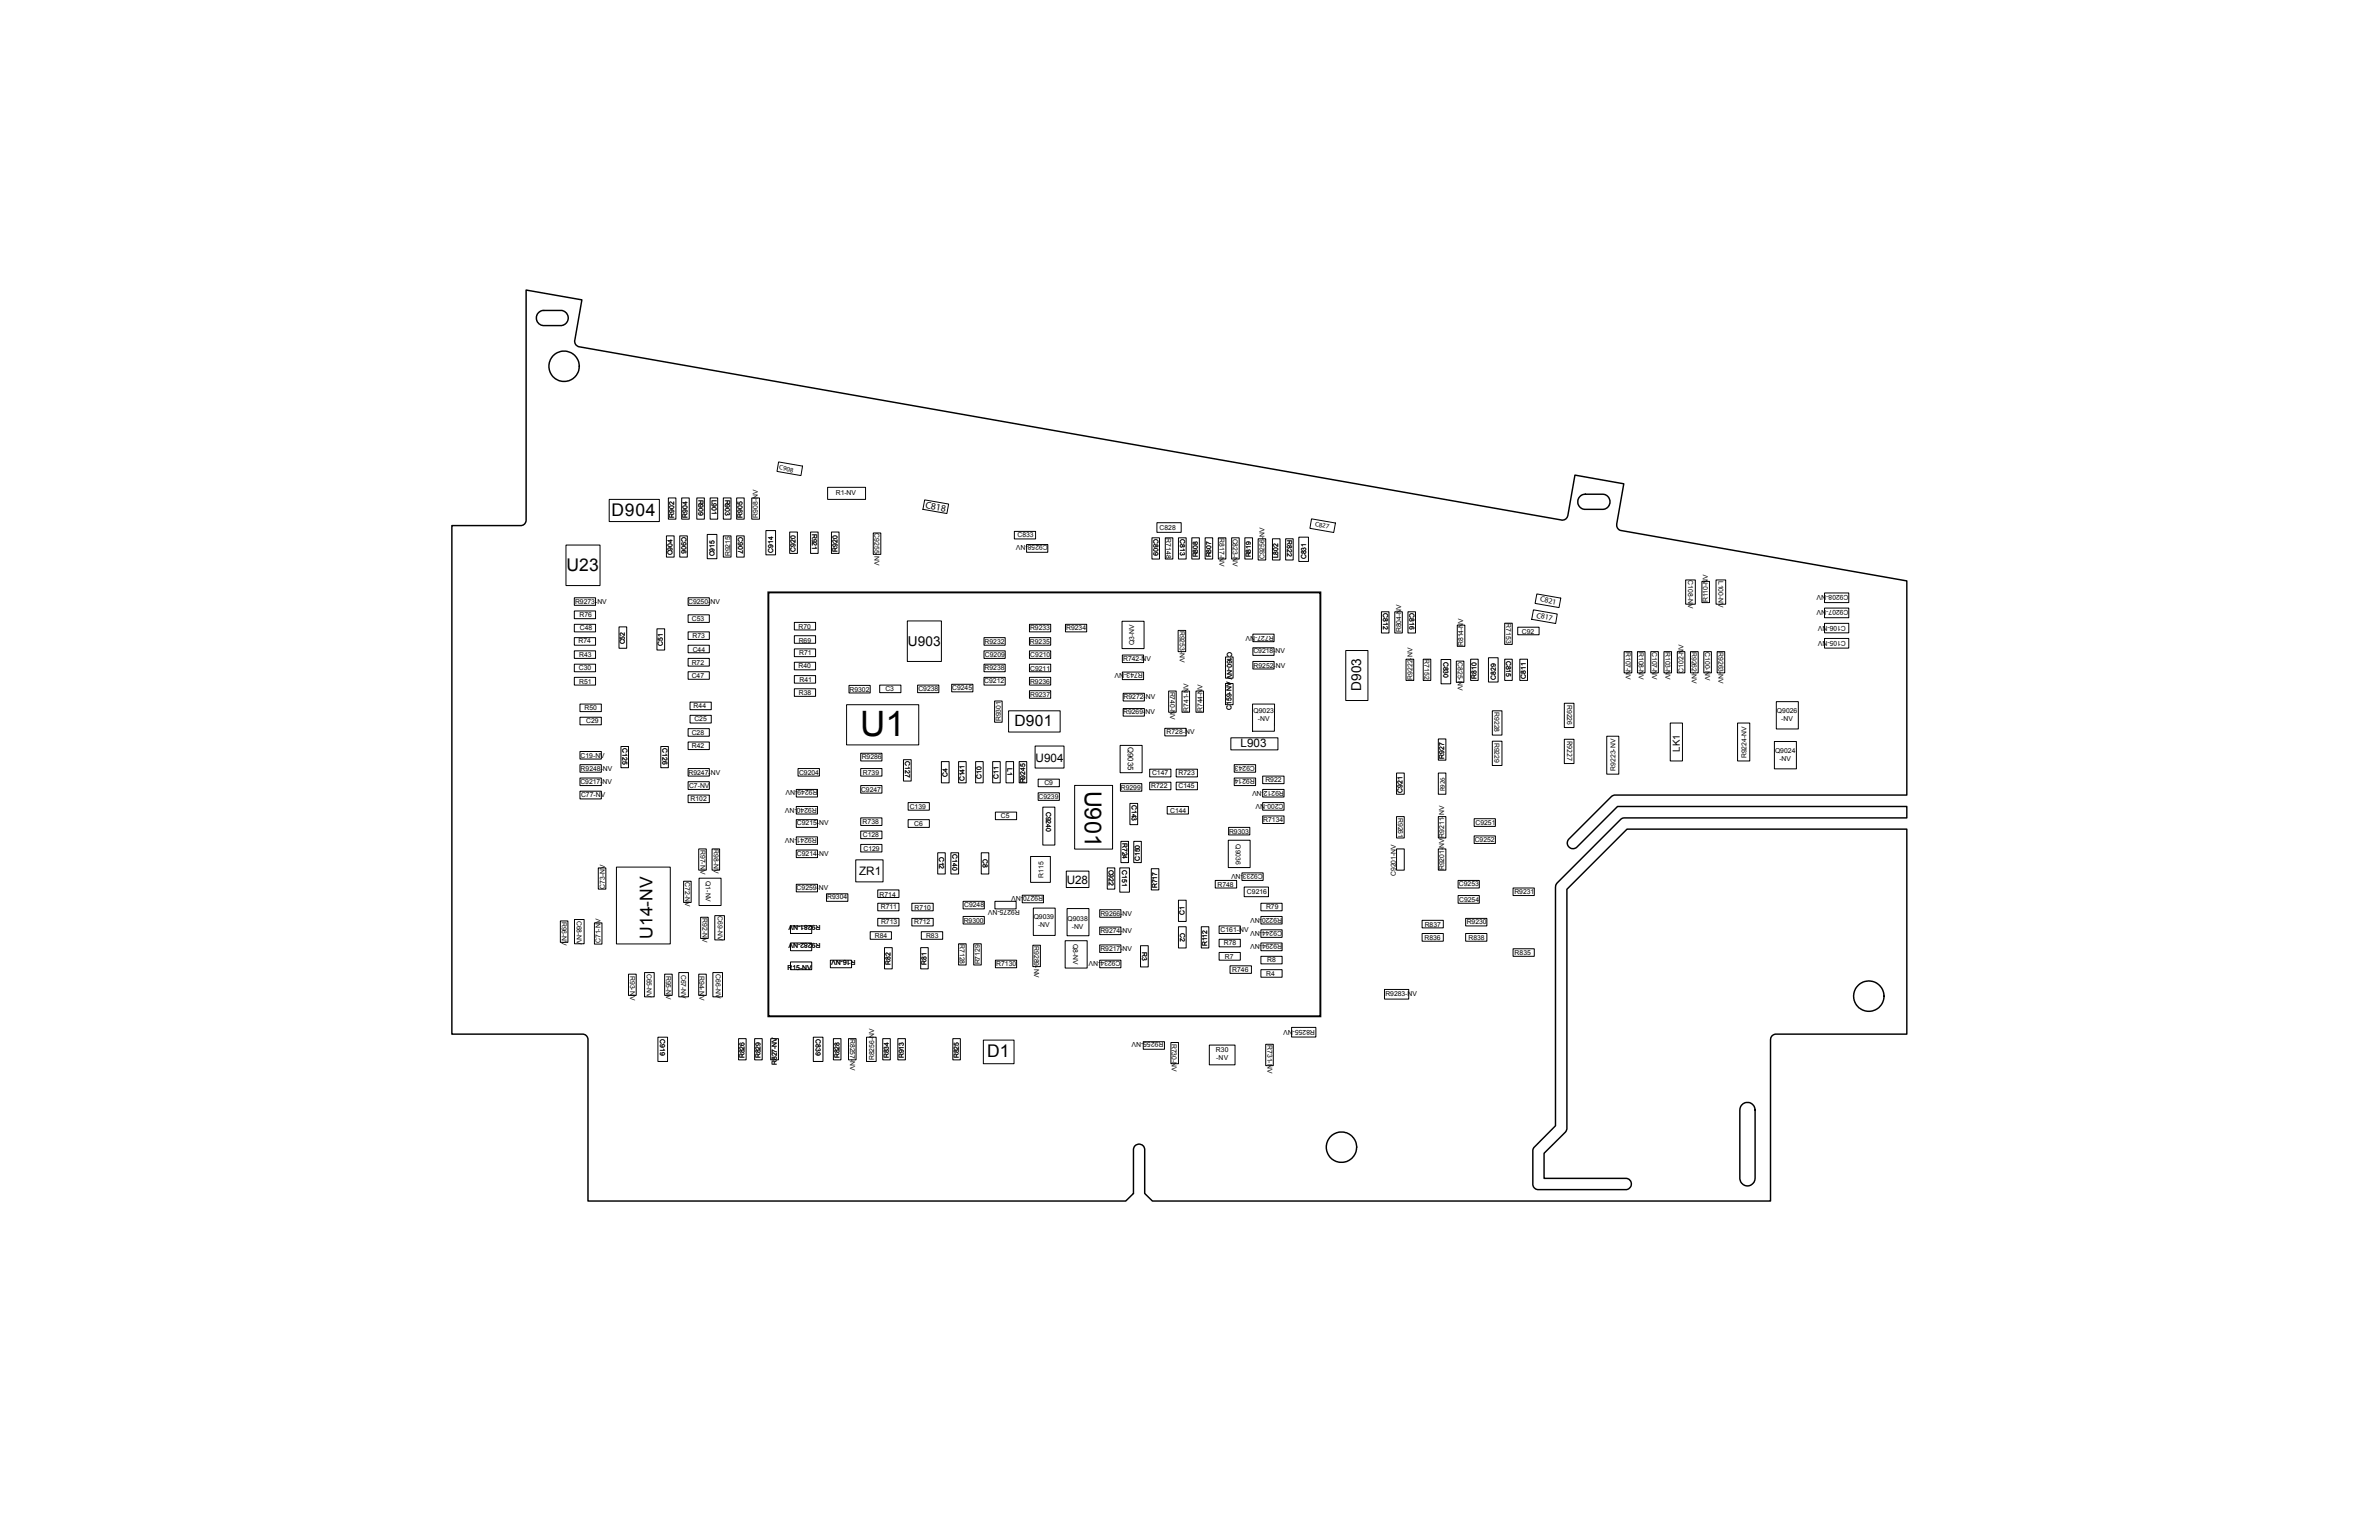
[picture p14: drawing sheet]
<svg xmlns="http://www.w3.org/2000/svg" width="432mm" height="279mm" viewBox="0 0 432 279" stroke-linecap="round" stroke-linejoin="round" font-family="sans-serif">
<defs><g id="words">
<text font-size="6.3" x="156.1" y="133.5">U1</text>
<text font-size="4.2" x="196.9" y="143.4" transform="rotate(90 196.9 143.4)">U901</text>
<g font-size="3.2">
<text x="111" y="93.7">D904</text>
<text x="102.8" y="103.5">U23</text>
<text x="118.4" y="170.4" transform="rotate(-90 118.4 170.4)">U14-NV</text>
<text x="179.2" y="191.8">D1</text>
</g>
<text font-size="2.8" x="184.1" y="131.7">D901</text>
<g font-size="2.5">
<text x="164.8" y="117.2">U903</text>
<text x="247" y="125.4" transform="rotate(-90 247 125.4)">D903</text>
</g>
<g font-size="2.1">
<text x="225.2" y="135.6">L903</text>
<text x="188" y="138.2">U904</text>
<text x="155.9" y="158.7">ZR1</text>
<text x="193.6" y="160.4">U28</text>
</g>
<g font-size="1.8">
<text x="167.9" y="92.2" transform="rotate(10 167.9 92.2)">C818</text>
<text x="304.9" y="136.4" transform="rotate(-90 304.9 136.4)">LK1</text>
</g>
<g font-size="1.4">
<text x="278.8" y="112" transform="rotate(12 278.8 112)">C817</text>
<text x="279.5" y="109.1" transform="rotate(12 279.5 109.1)">C821</text>
<text x="204.7" y="135.5" transform="rotate(90 204.7 135.5)">Q9035</text>
<text x="284.4" y="134.5" transform="rotate(90 284.4 134.5)">R9227</text>
</g>
<g font-size="1.2">
<text x="141.4" y="85.2" transform="rotate(12 141.4 85.2)">C908</text>
<text x="151.7" y="89.9">R1-NV</text>
<text x="122.4" y="93.9" transform="rotate(-90 122.4 93.9)">R902</text>
<text x="124.8" y="93.9" transform="rotate(-90 124.8 93.9)">R904</text>
<text x="126.8" y="90.6" transform="rotate(90 126.8 90.6)">R909</text>
<text x="129.2" y="90.6" transform="rotate(90 129.2 90.6)">L901</text>
<text x="131.6" y="90.6" transform="rotate(90 131.6 90.6)">R903</text>
<text x="134.8" y="93.9" transform="rotate(-90 134.8 93.9)">R905</text>
<text x="137.6" y="93.9" transform="rotate(-90 137.6 93.9)">R908-NV</text>
<text x="238.6" y="95.4" transform="rotate(12 238.6 95.4)">C827</text>
<text x="122" y="100.8" transform="rotate(-90 122 100.8)">C904</text>
<text x="123.7" y="97.5" transform="rotate(90 123.7 97.5)">C906</text>
<text x="129.7" y="101" transform="rotate(-90 129.7 101)">C915</text>
<text x="132.5" y="100.9" transform="rotate(-90 132.5 100.9)">R9215</text>
<text x="134" y="97.5" transform="rotate(90 134 97.5)">C907</text>
<text x="140.4" y="100.3" transform="rotate(-90 140.4 100.3)">C914</text>
<text x="144.4" y="100.1" transform="rotate(-90 144.4 100.1)">C920</text>
<text x="147.4" y="96.8" transform="rotate(90 147.4 96.8)">R921</text>
<text x="152" y="100.1" transform="rotate(-90 152 100.1)">R920</text>
<text x="158.7" y="96.8" transform="rotate(90 158.7 96.8)">C9255-NV</text>
<text x="184.7" y="97.5">C833</text>
<text x="190.2" y="98.9" transform="rotate(-180 190.2 98.9)">C9258-NV</text>
<text x="209.4" y="97.9" transform="rotate(90 209.4 97.9)">C809</text>
<text x="210.5" y="96.1">C828</text>
<text x="211.7" y="97.7" transform="rotate(90 211.7 97.7)">R7148</text>
<text x="214.2" y="97.9" transform="rotate(90 214.2 97.9)">C813</text>
<text x="217.4" y="101.1" transform="rotate(-90 217.4 101.1)">R808</text>
<text x="219.8" y="101.1" transform="rotate(-90 219.8 101.1)">R807</text>
<text x="221.4" y="97.7" transform="rotate(90 221.4 97.7)">R817-NV</text>
<text x="223.8" y="97.7" transform="rotate(90 223.8 97.7)">C823-NV</text>
<text x="227" y="101.1" transform="rotate(-90 227 101.1)">R819</text>
<text x="229.5" y="101.5" transform="rotate(-90 229.5 101.5)">C9256-NV</text>
<text x="232" y="101.3" transform="rotate(-90 232 101.3)">L802</text>
<text x="233.6" y="98" transform="rotate(90 233.6 98)">R822</text>
<text x="237.1" y="101.5" transform="rotate(-90 237.1 101.5)">C831</text>
<text x="306.4" y="105.3" transform="rotate(90 306.4 105.3)">C108-NV</text>
<text x="311.9" y="105.4" transform="rotate(90 311.9 105.4)">L100-NV</text>
<text x="335.5" y="108" transform="rotate(-180 335.5 108)">C9208-NV</text>
<text x="104.4" y="109.5">R9273-NV</text>
<text x="105.2" y="112">R76</text>
<text x="124.9" y="109.6">C9250-NV</text>
<text x="125.6" y="112.7">C53</text>
<text x="251" y="111.3" transform="rotate(90 251 111.3)">C812</text>
<text x="255.8" y="111.3" transform="rotate(90 255.8 111.3)">C816</text>
<text x="273.3" y="113.1" transform="rotate(90 273.3 113.1)">R7153</text>
<text x="310" y="109.3" transform="rotate(-90 310 109.3)">R110-NV</text>
<text x="335" y="113.5" transform="rotate(-180 335 113.5)">C106-NV</text>
<text x="335.5" y="110.7" transform="rotate(-180 335.5 110.7)">C9207-NV</text>
<text x="105" y="116.7">R74</text>
<text x="105.1" y="119.2">R43</text>
<text x="105.2" y="114.3">C48</text>
<text x="113.4" y="116.9" transform="rotate(-90 113.4 116.9)">C52</text>
<text x="120.3" y="117.2" transform="rotate(-90 120.3 117.2)">C51</text>
<text x="125.7" y="115.7">R73</text>
<text x="125.7" y="118.2">C44</text>
<text x="144.9" y="114.2">R70</text>
<text x="145" y="116.6">R69</text>
<text x="145.1" y="118.8">R71</text>
<text x="178.7" y="116.8">R9232</text>
<text x="178.8" y="119.2">C9209</text>
<text x="186.9" y="116.8">R9235</text>
<text x="187" y="114.3">R9233</text>
<text x="187" y="119.2">C9210</text>
<text x="193.5" y="114.4">R9234</text>
<text x="203.9" y="119.9">R742-NV</text>
<text x="205.8" y="117.1" transform="rotate(-90 205.8 117.1)">Q3-NV</text>
<text x="214.1" y="114.4" transform="rotate(90 214.1 114.4)">R9253-NV</text>
<text x="222.7" y="118.3" transform="rotate(90 222.7 118.3)">C160-NV</text>
<text x="227.5" y="118.5">C9218-NV</text>
<text x="231.2" y="115.3" transform="rotate(-180 231.2 115.3)">R727-NV</text>
<text x="254.3" y="114.7" transform="rotate(-90 254.3 114.7)">R804-NV</text>
<text x="258.5" y="119.6" transform="rotate(90 258.5 119.6)">R7152</text>
<text x="265.6" y="117.2" transform="rotate(-90 265.6 117.2)">R814-NV</text>
<text x="273.4" y="119.9" transform="rotate(90 273.4 119.9)">C815</text>
<text x="276.2" y="115">C92</text>
<text x="295.1" y="118.3" transform="rotate(90 295.1 118.3)">R107-NV</text>
<text x="297.5" y="118.3" transform="rotate(90 297.5 118.3)">R108-NV</text>
<text x="299.9" y="118.3" transform="rotate(90 299.9 118.3)">C107-NV</text>
<text x="302.3" y="118.3" transform="rotate(90 302.3 118.3)">R103-NV</text>
<text x="307.1" y="118.3" transform="rotate(90 307.1 118.3)">R9262-NV</text>
<text x="309.5" y="118.3" transform="rotate(90 309.5 118.3)">C100-NV</text>
<text x="311.9" y="118.3" transform="rotate(90 311.9 118.3)">R9263-NV</text>
<text x="335" y="116.2" transform="rotate(-180 335 116.2)">C105-NV</text>
<text x="105.1" y="121.6">C30</text>
<text x="105.1" y="124">R51</text>
<text x="125.6" y="122.9">C47</text>
<text x="125.6" y="120.6">R72</text>
<text x="144.9" y="121.2">R40</text>
<text x="145.1" y="123.7">R41</text>
<text x="154.2" y="125.5">R9302</text>
<text x="160.7" y="125.4">C3</text>
<text x="166.7" y="125.4">C9238</text>
<text x="172.8" y="125.3">C9245</text>
<text x="178.7" y="123.9">C9212</text>
<text x="178.7" y="121.6">R9238</text>
<text x="187" y="124">R9236</text>
<text x="187" y="121.7">C9211</text>
<text x="207.4" y="122.1" transform="rotate(-180 207.4 122.1)">R743-NV</text>
<text x="212.4" y="125.5" transform="rotate(90 212.4 125.5)">R740-NV</text>
<text x="227.5" y="121.1">R9252-NV</text>
<text x="256.4" y="123.3" transform="rotate(-90 256.4 123.3)">R9222-NV</text>
<text x="262" y="120.1" transform="rotate(90 262 120.1)">C830</text>
<text x="264.6" y="120.1" transform="rotate(90 264.6 120.1)">C825-NV</text>
<text x="268" y="123.2" transform="rotate(-90 268 123.2)">R810</text>
<text x="271.5" y="123.3" transform="rotate(-90 271.5 123.3)">C829</text>
<text x="276.9" y="123.2" transform="rotate(-90 276.9 123.2)">C811</text>
<text x="305.6" y="122" transform="rotate(-90 305.6 122)">C102-NV</text>
<text x="106.1" y="128.9">R50</text>
<text x="106.4" y="131.2">C29</text>
<text x="125.9" y="128.5">R44</text>
<text x="126" y="130.9">C25</text>
<text x="145" y="126.1">R38</text>
<text x="181.7" y="130.9" transform="rotate(-90 181.7 130.9)">R9301</text>
<text x="187" y="126.4">R9237</text>
<text x="203.9" y="129.6">R9269-NV</text>
<text x="203.9" y="126.9">R9272-NV</text>
<text x="215.7" y="129.2" transform="rotate(-90 215.7 129.2)">R741-NV</text>
<text x="218.2" y="129.2" transform="rotate(-90 218.2 129.2)">R744-NV</text>
<text x="223.5" y="128.8" transform="rotate(-90 223.5 128.8)">C159-NV</text>
<text x="227.5" y="129.4">Q9023</text>
<text x="228.3" y="130.9">-NV</text>
<text x="271.3" y="129.2" transform="rotate(90 271.3 129.2)">R9228</text>
<text x="284.5" y="127.9" transform="rotate(90 284.5 127.9)">R9226</text>
<text x="322.5" y="129.4">Q9026</text>
<text x="323.3" y="130.9">-NV</text>
<text x="105.4" y="137.4">C19-NV</text>
<text x="113" y="135.7" transform="rotate(90 113 135.7)">C125</text>
<text x="120.2" y="135.7" transform="rotate(90 120.2 135.7)">C126</text>
<text x="125.6" y="133.3">C28</text>
<text x="125.6" y="135.7">R42</text>
<text x="156.4" y="137.7">R9286</text>
<text x="211.7" y="133.2">R728-NV</text>
<text x="262.1" y="137.6" transform="rotate(-90 262.1 137.6)">R927</text>
<text x="271.3" y="134.7" transform="rotate(90 271.3 134.7)">R9229</text>
<text x="317" y="137.6" transform="rotate(-90 317 137.6)">R9224-NV</text>
<text x="322.2" y="136.6">Q9024</text>
<text x="105.3" y="142.2">C9217-NV</text>
<text x="105.4" y="139.9">R9248-NV</text>
<text x="125" y="140.6">R9247-NV</text>
<text x="125.1" y="142.9">C7-NV</text>
<text x="145" y="140.6">C9204</text>
<text x="148.4" y="143.4" transform="rotate(-180 148.4 143.4)">R9249-NV</text>
<text x="156.3" y="143.6">C9247</text>
<text x="156.6" y="140.6">R739</text>
<text x="164.3" y="138.2" transform="rotate(90 164.3 138.2)">C127</text>
<text x="171.9" y="140.9" transform="rotate(-90 171.9 140.9)">C4</text>
<text x="175.1" y="141.7" transform="rotate(-90 175.1 141.7)">C141</text>
<text x="178.2" y="141.3" transform="rotate(-90 178.2 141.3)">C10</text>
<text x="181.3" y="141.3" transform="rotate(-90 181.3 141.3)">C11</text>
<text x="182.9" y="139.3" transform="rotate(90 182.9 139.3)">L1</text>
<text x="186.1" y="142.1" transform="rotate(-90 186.1 142.1)">R9245</text>
<text x="189.6" y="142.4">C9</text>
<text x="203.5" y="143.3">R9299</text>
<text x="209" y="143">R722</text>
<text x="209.1" y="140.7">C147</text>
<text x="213.9" y="143">C145</text>
<text x="213.9" y="140.6">R723</text>
<text x="227.7" y="141.4" transform="rotate(-180 227.7 141.4)">R9214</text>
<text x="227.8" y="139" transform="rotate(-180 227.8 139)">C9243</text>
<text x="229.7" y="141.9">R922</text>
<text x="233" y="143.5" transform="rotate(-180 233 143.5)">R9212-NV</text>
<text x="254.6" y="143.8" transform="rotate(-90 254.6 143.8)">C921</text>
<text x="262.2" y="143.5" transform="rotate(-90 262.2 143.5)">R926</text>
<text x="293.2" y="139.8" transform="rotate(-90 293.2 139.8)">R9223-NV</text>
<text x="323" y="138">-NV</text>
<text x="105.5" y="144.6">C77-NV</text>
<text x="125.3" y="145.3">R102</text>
<text x="144.7" y="149.7">C9215-NV</text>
<text x="148.2" y="146.5" transform="rotate(-180 148.2 146.5)">R9240-NV</text>
<text x="156.6" y="149.5">R738</text>
<text x="165.1" y="146.7">C139</text>
<text x="165.9" y="149.8">C6</text>
<text x="181.6" y="148.5">C5</text>
<text x="188.5" y="144.9">C9239</text>
<text x="189.9" y="147.3" transform="rotate(90 189.9 147.3)">C9240</text>
<text x="205.4" y="146.1" transform="rotate(90 205.4 146.1)">C143</text>
<text x="212.4" y="147.4">C144</text>
<text x="229.3" y="149.2">R7134</text>
<text x="233" y="145.9" transform="rotate(-180 233 145.9)">C200-NV</text>
<text x="253.8" y="148.4" transform="rotate(90 253.8 148.4)">R9261</text>
<text x="267.8" y="149.7">C9251</text>
<text x="127.2" y="154.2" transform="rotate(90 127.2 154.2)">R97-NV</text>
<text x="129.5" y="154.1" transform="rotate(90 129.5 154.1)">R98-NV</text>
<text x="144.7" y="155.3">C9214-NV</text>
<text x="148.2" y="152.1" transform="rotate(-180 148.2 152.1)">R9241-NV</text>
<text x="156.6" y="151.9">C128</text>
<text x="156.7" y="154.3">C129</text>
<text x="170.5" y="155.4" transform="rotate(90 170.5 155.4)">C12</text>
<text x="172.9" y="155" transform="rotate(90 172.9 155)">C140</text>
<text x="178.4" y="155.8" transform="rotate(90 178.4 155.8)">C8</text>
<text x="203.7" y="152.9" transform="rotate(90 203.7 152.9)">R724</text>
<text x="223.1" y="151.2">R9303</text>
<text x="224.3" y="153.2" transform="rotate(90 224.3 153.2)">Q9036</text>
<text x="267.7" y="152.8">C9252</text>
<text x="109.8" y="161.2" transform="rotate(-90 109.8 161.2)">C73-NV</text>
<text x="124.4" y="160.1" transform="rotate(90 124.4 160.1)">C72-NV</text>
<text x="128.1" y="159.9" transform="rotate(90 128.1 159.9)">Q1-NV</text>
<text x="144.6" y="161.5">C9259-NV</text>
<text x="189.4" y="159.2" transform="rotate(-90 189.4 159.2)">R115</text>
<text x="201.3" y="157.8" transform="rotate(90 201.3 157.8)">C922</text>
<text x="203.7" y="157.9" transform="rotate(90 203.7 157.9)">C151</text>
<text x="206.9" y="156.2" transform="rotate(-90 206.9 156.2)">C150</text>
<text x="210" y="161.2" transform="rotate(-90 210 161.2)">R717</text>
<text x="221" y="160.8">R748</text>
<text x="229.2" y="158.5" transform="rotate(-180 229.2 158.5)">C9233-NV</text>
<text x="253.3" y="158.9" transform="rotate(-90 253.3 158.9)">C9201-NV</text>
<text x="262.1" y="157.9" transform="rotate(-90 262.1 157.9)">R9201-NVR9211-NV</text>
<text x="264.8" y="160.8">C9253</text>
<text x="102" y="167.2" transform="rotate(90 102 167.2)">R96-NV</text>
<text x="104.7" y="167" transform="rotate(90 104.7 167)">C68-NV</text>
<text x="127.5" y="166.6" transform="rotate(90 127.5 166.6)">R92-NV</text>
<text x="130.3" y="166.2" transform="rotate(90 130.3 166.2)">C69-NV</text>
<text x="148.9" y="167.9" transform="rotate(-180 148.9 167.9)">R9281-NV</text>
<text x="150.2" y="163.2">R9304</text>
<text x="159.7" y="162.7">R714</text>
<text x="159.9" y="165">R711</text>
<text x="159.9" y="167.7">R713</text>
<text x="165.9" y="167.7">R712</text>
<text x="166" y="165.1">R710</text>
<text x="174.9" y="167.5">R9300</text>
<text x="175" y="164.6">C9248</text>
<text x="185.1" y="165" transform="rotate(-180 185.1 165)">R9275-NV</text>
<text x="187.6" y="166.7">Q9039</text>
<text x="189.3" y="162.6" transform="rotate(-180 189.3 162.6)">R9270-NV</text>
<text x="193.7" y="167.1">Q9038</text>
<text x="199.7" y="166.1">R9266-NV</text>
<text x="215" y="166.1" transform="rotate(-90 215 166.1)">C1</text>
<text x="226.3" y="162.2">C9216</text>
<text x="229.8" y="165">R79</text>
<text x="232.7" y="166.5" transform="rotate(-180 232.7 166.5)">R9220-NV</text>
<text x="264.8" y="163.6">C9254</text>
<text x="266.2" y="167.7">R9230</text>
<text x="274.9" y="162.2">R9231</text>
<text x="109" y="171.1" transform="rotate(-90 109 171.1)">C71-NV</text>
<text x="148.9" y="171" transform="rotate(-180 148.9 171)">R9282-NV</text>
<text x="158.8" y="170.1">R84</text>
<text x="168.1" y="170.1">R83</text>
<text x="174.2" y="171.3" transform="rotate(90 174.2 171.3)">R7128</text>
<text x="187.7" y="171.7" transform="rotate(90 187.7 171.7)">R9289-NV</text>
<text x="188.4" y="168.2">-NV</text>
<text x="194.5" y="168.6">-NV</text>
<text x="194.8" y="171.2" transform="rotate(90 194.8 171.2)">Q8-NV</text>
<text x="199.7" y="172.5">R9217-NV</text>
<text x="199.7" y="169.3">R9274-NV</text>
<text x="207.3" y="172.7" transform="rotate(90 207.3 172.7)">R3</text>
<text x="214.2" y="169.2" transform="rotate(90 214.2 169.2)">C2</text>
<text x="219.1" y="171.7" transform="rotate(-90 219.1 171.7)">R112</text>
<text x="221.6" y="169">C161-NV</text>
<text x="222.1" y="171.5">R78</text>
<text x="222.3" y="174">R7</text>
<text x="232.7" y="168.9" transform="rotate(-180 232.7 168.9)">C9244-NV</text>
<text x="232.7" y="171.3" transform="rotate(-180 232.7 171.3)">R9294-NV</text>
<text x="258.5" y="170.5">R836</text>
<text x="258.6" y="168.1">R837</text>
<text x="266.5" y="170.5">R838</text>
<text x="274.9" y="173.2">R835</text>
<text x="114.4" y="177.1" transform="rotate(90 114.4 177.1)">R93-NV</text>
<text x="117.4" y="176.7" transform="rotate(90 117.4 176.7)">C65-NV</text>
<text x="120.9" y="177" transform="rotate(90 120.9 177)">R95-NV</text>
<text x="123.6" y="176.8" transform="rotate(90 123.6 176.8)">C67-NV</text>
<text x="127" y="177.1" transform="rotate(90 127 177.1)">R94-NV</text>
<text x="129.9" y="176.7" transform="rotate(90 129.9 176.7)">C66-NV</text>
<text x="143" y="176">R15-NV</text>
<text x="155.3" y="174.1" transform="rotate(-180 155.3 174.1)">R16-NV</text>
<text x="161.6" y="175.1" transform="rotate(-90 161.6 175.1)">R82</text>
<text x="168.2" y="175.1" transform="rotate(-90 168.2 175.1)">R81</text>
<text x="177.9" y="175" transform="rotate(-90 177.9 175)">R7129</text>
<text x="180.8" y="175.3">R7130</text>
<text x="203.4" y="174.4" transform="rotate(-180 203.4 174.4)">C9234-NV</text>
<text x="223.7" y="176.4">R746</text>
<text x="229.8" y="177">R4</text>
<text x="230" y="174.6">R8</text>
<text x="251.5" y="180.6">R9283-NV</text>
<text x="119.9" y="188.6" transform="rotate(90 119.9 188.6)">C919</text>
<text x="135.1" y="192" transform="rotate(-90 135.1 192)">R826</text>
<text x="138.1" y="192" transform="rotate(-90 138.1 192)">R829</text>
<text x="148.1" y="188.6" transform="rotate(90 148.1 188.6)">C839</text>
<text x="152.3" y="192" transform="rotate(-90 152.3 192)">R828</text>
<text x="154.3" y="188.5" transform="rotate(90 154.3 188.5)">R8257-NV</text>
<text x="161.3" y="192" transform="rotate(-90 161.3 192)">R834</text>
<text x="164" y="192" transform="rotate(-90 164 192)">R913</text>
<text x="174" y="192" transform="rotate(-90 174 192)">R825</text>
<text x="211.2" y="189.1" transform="rotate(-180 211.2 189.1)">R9255-NV</text>
<text x="212.7" y="189.4" transform="rotate(90 212.7 189.4)">R730-NV</text>
<text x="220.7" y="190.9">R30</text>
<text x="230.1" y="189.6" transform="rotate(90 230.1 189.6)">R731-NV</text>
<text x="238.7" y="186.8" transform="rotate(-180 238.7 186.8)">R8255-NV</text>
<text x="141" y="193.2" transform="rotate(-90 141 193.2)">R827-NV</text>
<text x="158.7" y="192.4" transform="rotate(-90 158.7 192.4)">R8256-NV</text>
<text x="220.7" y="192.4">-NV</text>
</g>
</g></defs>
<g fill="none" stroke="#000" stroke-width=".18">
<path d="M102.7 98.9h6.2v7.3h-6.2zM110.6 90.6h9.1v4h-9.1zM121 97.2h1.4v3.9h-1.4zM121.3 90.3h1.4v3.9h-1.4zM123.4 97.2h1.4v3.9h-1.4zM123.7 90.3h1.4v3.9h-1.4zM126.5 90.3h1.3v3.9h-1.3zM128.4 97h1.7v4.4h-1.7zM128.9 90.3h1.4v3.9h-1.4zM131.3 90.3h1.4v3.9h-1.4zM131.3 97.2h1.4v3.9h-1.4zM133.7 97.2h1.4v3.9h-1.4z"/>
<path d="M133.7 90.3h1.4v3.9h-1.4zM136.4 90.3h1.4v3.9h-1.4zM139 96.3h1.8v4.4h-1.8zM141.3 83.8l4.4 .8-.3 1.7-4.4-.8zM143.3 96.5h1.4v3.9h-1.4zM147.1 96.5h1.4v3.9h-1.4zM150.2 88.4h6.9v2.2h-6.9zM150.9 96.5h1.4v3.9h-1.4zM158.5 96.7h1.4v3.9h-1.4zM167.8 90.7l4.4 .7-.3 1.8-4.4-.8zM184.1 96.4h3.9v1.4h-3.9zM186.3 98.8h3.9v1.4h-3.9z"/>
<path d="M209.1 97.6h1.4v3.8h-1.4zM210 94.8h4.4v1.8h-4.4zM211.5 97.6h1.4v3.8h-1.4zM213.9 97.6h1.4v3.8h-1.4zM216.3 97.6h1.4v3.8h-1.4zM218.7 97.6h1.4v3.8h-1.4zM221.1 97.6h1.4v3.8h-1.4zM223.6 97.6h1.3v3.8h-1.3zM225.9 97.6h1.4v3.8h-1.4zM228.4 97.7h1.3v3.9h-1.3zM231 97.7h1.3v3.9h-1.3zM233.4 97.7h1.3v3.9h-1.3z"/>
<path d="M235.7 97.5h1.8v4.4h-1.8zM238 94.1l4.4 .8-.3 1.7-4.3-.7zM104.2 113.3h3.9v1.3h-3.9zM104.2 115.7h3.9v1.4h-3.9zM104.2 110.8h3.9v1.4h-3.9zM104.2 108.5h3.9v1.3h-3.9zM104.2 118.1h3.9v1.4h-3.9zM112.4 113.7h1.4v3.9h-1.4zM119.2 114.1h1.4v3.8h-1.4zM124.9 111.5h3.8v1.4h-3.8zM124.9 108.5h3.8v1.3h-3.8zM124.9 114.6h3.8v1.4h-3.8z"/>
<path d="M124.9 117.1h3.8v1.3h-3.8zM124.9 119.5h3.8v1.4h-3.8zM144.2 115.3h3.8v1.4h-3.8zM144.2 112.9h3.8v1.4h-3.8zM144.2 117.7h3.8v1.4h-3.8zM164.7 112.7h6.2v7.3h-6.2zM178.6 115.7h3.8v1.4h-3.8zM178.6 118.1h3.8v1.4h-3.8zM186.9 113.3h3.8v1.3h-3.8zM186.9 115.7h3.8v1.4h-3.8zM186.9 118.1h3.8v1.4h-3.8zM193.4 113.3h3.8v1.3h-3.8z"/>
<path d="M203.7 112.7h4v5h-4zM203.7 118.8h3.9v1.4h-3.9zM213.8 114.4h1.4v3.8h-1.4zM222.4 119.2h1.4v3.8h-1.4zM227.4 115h3.9v1.4h-3.9zM227.4 117.5h3.9v1.4h-3.9zM244.3 118h4v9.1h-4zM250.7 111h1.4v3.8h-1.4zM253.2 111h1.3v3.8h-1.3zM255.2 119.6h1.4v3.8h-1.4zM255.6 111h1.3v3.8h-1.3zM258.3 119.6h1.4v3.8h-1.4z"/>
<path d="M261.6 119.7h1.7v4.4h-1.7zM264.3 119.9h1.4v3.9h-1.4zM264.5 113.4h1.4v3.9h-1.4zM266.9 119.6h1.4v3.8h-1.4zM270.2 119.3h1.7v4.4h-1.7zM273.1 113.1h1.4v3.8h-1.4zM273.1 119.6h1.4v3.8h-1.4zM275.5 113.8h3.9v1.4h-3.9zM275.9 119.6h1.4v3.8h-1.4zM278.3 110.6l4.3 .8-.2 1.7-4.4-.7zM278.9 107.8l4.4 .7-.3 1.7-4.4-.7zM294.8 118.2h1.4v3.9h-1.4z"/>
<path d="M297.2 118.2h1.4v3.9h-1.4zM299.6 118.2h1.4v3.9h-1.4zM302 118.2h1.4v3.9h-1.4zM304.4 118.2h1.4v3.9h-1.4zM306 105.2h1.7v4.4h-1.7zM306.8 118.2h1.4v3.9h-1.4zM308.9 105.5h1.4v3.8h-1.4zM309.3 118.2h1.3v3.9h-1.3zM311.5 105.2h1.7v4.4h-1.7zM311.7 118.2h1.3v3.9h-1.3zM331.2 115.8h4.4v1.8h-4.4zM331.2 113.1h4.4v1.7h-4.4z"/>
<path d="M331.2 110.3h4.4v1.8h-4.4zM331.2 107.6h4.4v1.7h-4.4zM104.2 120.5h3.9v1.4h-3.9zM104.2 122.9h3.9v1.4h-3.9zM105.3 130.1h3.8v1.4h-3.8zM105.3 127.7h3.8v1.4h-3.8zM105.3 136.3h3.8v1.4h-3.8zM105.3 138.7h3.8v1.4h-3.8zM112.7 135.4h1.4v3.9h-1.4zM119.9 135.4h1.4v3.9h-1.4zM124.9 132.2h3.8v1.4h-3.8zM124.9 121.9h3.8v1.3h-3.8z"/>
<path d="M124.9 134.6h3.8v1.4h-3.8zM124.9 139.4h3.8v1.4h-3.8zM125.2 129.8h3.9v1.4h-3.9zM125.2 127.4h3.9v1.4h-3.9zM144.2 125h3.8v1.3h-3.8zM144.2 120.2h3.8v1.3h-3.8zM144.2 122.6h3.8v1.3h-3.8zM144.8 139.4h3.9v1.4h-3.9zM153.7 127.9h13.1v7.2h-13.1zM154.1 124.4h3.8v1.3h-3.8zM156.2 139.4h3.9v1.4h-3.9zM156.2 136.7h3.9v1.4h-3.9z"/>
<path d="M159.7 124.3h3.8v1.4h-3.8zM164 137.8h1.4v3.9h-1.4zM166.6 124.3h3.8v1.4h-3.8zM170.9 138.2h1.4v3.8h-1.4zM172.7 124.1h3.9v1.4h-3.9zM174 138.2h1.4v3.8h-1.4zM177.1 138.2h1.4v3.8h-1.4zM178.6 122.9h3.8v1.4h-3.8zM178.6 120.5h3.8v1.4h-3.8zM180.2 138.2h1.3v3.8h-1.3zM180.5 127.2h1.4v3.8h-1.4zM182.6 138.2h1.4v3.8h-1.4z"/>
<path d="M183.1 129h9.3v3.8h-9.3zM185 138.2h1.4v3.8h-1.4zM186.9 120.5h3.8v1.4h-3.8zM186.9 122.9h3.8v1.4h-3.8zM186.9 125.3h3.8v1.4h-3.8zM187.9 135.3h5.2v4h-5.2zM203.3 135.2h4v5h-4zM203.7 121.9h3.9v1.4h-3.9zM203.9 128.6h3.8v1.3h-3.8zM203.9 125.8h3.8v1.4h-3.8zM208.7 139.6h3.8v1.4h-3.8zM211.4 132.1h3.9v1.4h-3.9z"/>
<path d="M212.1 125.4h1.4v3.8h-1.4zM213.5 139.6h3.8v1.4h-3.8zM214.5 125.4h1.4v3.8h-1.4zM217.1 125.4h1.3v3.8h-1.3zM222.4 124h1.4v3.9h-1.4zM223.4 133.9h8.6v2.2h-8.6zM224 138.7h3.9v1.4h-3.9zM227.3 127.7h4v5h-4zM227.4 120h3.9v1.4h-3.9zM261.1 134.1h1.3v3.8h-1.3zM270.9 129h1.7v4.4h-1.7zM270.9 134.5h1.7v4.4h-1.7z"/>
<path d="M283.9 127.6h1.8v4.4h-1.8zM283.9 134.1h1.8v4.4h-1.8zM291.6 133.6h2.2v6.9h-2.2zM303.2 131.2h2.2v6.9h-2.2zM315.4 131.2h2.2v6.9h-2.2zM322.1 134.5h4v5h-4zM322.4 127.3h4v5h-4zM105.3 143.5h3.8v1.4h-3.8zM105.3 141.2h3.8v1.3h-3.8zM108.6 157.5h1.4v3.8h-1.4zM111.9 157.3h9.8v14h-9.8zM124.1 159.9h1.4v3.8h-1.4z"/>
<path d="M124.9 141.8h3.8v1.4h-3.8zM124.9 144.2h3.8v1.4h-3.8zM126.8 154h1.4v3.9h-1.4zM126.9 159.3h4v5h-4zM129.2 154h1.4v3.9h-1.4zM144.5 148.7h3.9v1.4h-3.9zM144.5 146.3h3.9v1.4h-3.9zM144.5 151.8h3.9v1.4h-3.9zM144.5 143.2h3.9v1.4h-3.9zM144.5 154.2h3.9v1.4h-3.9zM155.3 156h5v4h-5zM156.2 150.8h3.9v1.4h-3.9z"/>
<path d="M156.2 153.2h3.9v1.4h-3.9zM156.2 142.5h3.9v1.4h-3.9zM156.2 148.4h3.9v1.4h-3.9zM164.8 145.6h3.9v1.4h-3.9zM164.8 148.7h3.9v1.4h-3.9zM170.2 154.7h1.4v3.9h-1.4zM172.6 154.7h1.4v3.9h-1.4zM178.1 154.7h1.4v3.9h-1.4zM180.7 147.3h3.8v1.4h-3.8zM187.1 155.4h3.5v4.7h-3.5zM188.4 141.4h3.9v1.3h-3.9zM188.4 143.8h3.9v1.4h-3.9z"/>
<path d="M189.3 146.4h2.2v6.9h-2.2zM193.5 158h4.1v3h-4.1zM195.1 142.5h6.8v11.5h-6.8zM201 157.5h1.3v3.8h-1.3zM203.2 157.5h1.8v4.4h-1.8zM203.4 142.2h3.8v1.3h-3.8zM203.5 152.6h1.3v3.9h-1.3zM205.1 145.8h1.4v3.8h-1.4zM205.8 152.6h1.4v3.9h-1.4zM208.7 141.9h3.8v1.4h-3.8zM209 157.6h1.3v3.9h-1.3zM211.9 146.3h3.8v1.4h-3.8z"/>
<path d="M213.5 141.9h3.8v1.4h-3.8zM220.6 159.7h3.9v1.4h-3.9zM222.9 152.4h4v5h-4zM223 150.1h3.8v1.4h-3.8zM224 141.2h3.9v1.3h-3.9zM225.4 158.4h3.9v1.3h-3.9zM229.2 145.6h3.9v1.4h-3.9zM229.2 148h3.9v1.4h-3.9zM229.2 143.2h3.9v1.4h-3.9zM229.2 140.8h3.9v1.4h-3.9zM253.5 140.3h1.4v3.8h-1.4zM253.5 148.2h1.4v3.8h-1.4z"/>
<path d="M253.5 154h1.4v3.9h-1.4zM261.1 148.2h1.3v3.8h-1.3zM261.1 140.3h1.3v3.8h-1.3zM261.1 154h1.3v3.9h-1.3zM264.7 159.7h3.8v1.4h-3.8zM267.6 148.5h3.8v1.4h-3.8zM267.6 151.7h3.8v1.3h-3.8zM101.7 167.1h1.4v3.9h-1.4zM104.3 166.8h1.7v4.4h-1.7zM107.9 167.4h1.4v3.9h-1.4zM114.1 176.7h1.4v3.9h-1.4zM117 176.5h1.7v4.4h-1.7z"/>
<path d="M120.6 176.7h1.4v3.9h-1.4zM123.2 176.5h1.8v4.4h-1.8zM126.8 176.7h1.4v3.9h-1.4zM127.2 166.4h1.3v3.9h-1.3zM129.4 176.5h1.7v4.4h-1.7zM129.7 166.1h1.8v4.4h-1.8zM143.5 168h3.8v1.4h-3.8zM143.5 171.1h3.8v1.4h-3.8zM143.5 174.5h3.8v1.4h-3.8zM144.5 160.4h3.9v1.4h-3.9zM150 162.2h3.9v1.3h-3.9zM150.7 174.2h3.9v1.4h-3.9z"/>
<path d="M157.9 169h3.9v1.4h-3.9zM159.3 163.9h3.9v1.3h-3.9zM159.3 166.6h3.9v1.4h-3.9zM159.3 161.5h3.9v1.3h-3.9zM160.5 171.9h1.4v3.9h-1.4zM165.5 163.9h3.9v1.3h-3.9zM165.5 166.6h3.9v1.4h-3.9zM167.1 171.9h1.4v3.9h-1.4zM167.2 169h3.9v1.4h-3.9zM174 171.2h1.4v3.9h-1.4zM174.8 163.5h3.9v1.4h-3.9zM174.8 166.3h3.9v1.3h-3.9z"/>
<path d="M176.7 171.2h1.4v3.9h-1.4zM180.6 163.5h3.8v1.4h-3.8zM180.7 174.2h3.8v1.4h-3.8zM185.5 162.4h3.9v1.4h-3.9zM187.5 171.5h1.3v3.9h-1.3zM187.6 164.8h3.9v4.9h-3.9zM193.3 170.7h4v4.9h-4zM193.7 164.8h3.9v5h-3.9zM199.6 171.4h3.9v1.4h-3.9zM199.6 165h3.9v1.4h-3.9zM199.6 168.2h3.9v1.4h-3.9zM199.6 174.2h3.9v1.4h-3.9z"/>
<path d="M207 171.6h1.4v3.8h-1.4zM213.9 163.3h1.4v3.9h-1.4zM213.9 168.1h1.4v3.9h-1.4zM218 168.1h1.4v3.9h-1.4zM221.3 168h3.8v1.4h-3.8zM221.3 170.4h3.8v1.4h-3.8zM221.3 172.8h3.8v1.4h-3.8zM223.3 175.2h3.8v1.4h-3.8zM225.8 160.9h4.4v1.8h-4.4zM228.9 168.7h3.8v1.4h-3.8zM228.9 163.9h3.8v1.3h-3.8zM228.9 166.3h3.8v1.3h-3.8z"/>
<path d="M228.9 171.1h3.8v1.4h-3.8zM228.9 175.9h3.8v1.4h-3.8zM228.9 173.5h3.8v1.4h-3.8zM251.3 179.5h4.4v1.8h-4.4zM258.1 169.4h3.9v1.4h-3.9zM258.1 167h3.9v1.3h-3.9zM264.7 162.5h3.8v1.4h-3.8zM266 169.4h3.9v1.4h-3.9zM266 166.6h3.9v1.4h-3.9zM274.6 161.1h3.9v1.4h-3.9zM274.6 172.1h3.9v1.4h-3.9zM119.4 188.2h1.8v4.4h-1.8z"/>
<path d="M134.1 188.4h1.3v3.9h-1.3zM137 188.4h1.3v3.9h-1.3zM139.9 188.4h1.4v3.9h-1.4zM147.6 188.2h1.8v4.4h-1.8zM151.3 188.4h1.3v3.9h-1.3zM154 188.4h1.4v3.9h-1.4zM157.3 188.2h1.7v4.4h-1.7zM160.2 188.4h1.4v3.9h-1.4zM163 188.4h1.3v3.9h-1.3zM172.9 188.4h1.4v3.9h-1.4zM178.5 188.7h5.6v4.3h-5.6zM207.5 189h3.9v1.4h-3.9z"/>
<path d="M212.5 189.1h1.4v3.9h-1.4zM219.5 189.6h4.7v3.6h-4.7zM229.7 189.5h1.4v3.8h-1.4zM234.4 186.4h4.4v1.7h-4.4z"/>
</g>
<g fill="none" stroke="#000" stroke-width=".26">
<path d="M95.5 52.6l10.1 1.8-1.3 7.4 .2 .7 .5 .4 178.5 31.5 .7-.3 .4-.6 1.3-7.3 8.8 1.6-1.3 7.3 .2 .7 .5 .4 52 9.2v38.8h-53.1l-.5 .3-7.8 7.8a1.03 1.03 0 0 0 .1 1.4 1.03 1.03 0 0 0 1.4 0l7.4-7.4h52.5v2.1h-51.5l-.3 .2-11.7 11.6-.3 .7v43.4l-4 4.1-.1 6.6 .4 .6 .5 .2h16.2l.4-.1a.97 .97 0 0 0 .4-1.1l-.4-.6-.4-.2h-15v-4.6l3.9-3.8 .2-.5v-43.6l10.9-10.9h50.8v37.2h-23.9l-.6 .4-.2 .6v29.3h-112.2l-1.4-1.4v-8l-.1-.4a1.03 1.03 0 0 0-1.9 0l-.1 .4v8l-1.4 1.4h-97.6v-29.4a1.04 1.04 0 0 0-.8-.9h-23.9v-92.2h12.6l.6-.3 .3-.6zM97.7 56.8l.8-.5h3.5a1.4 1.4 0 0 1 1.1 1.3v.4l-.3 .5-.6 .5-3.6 .1a1.38 1.38 0 0 1-1.2-1.2v-.7zM286.8 90l.8-.3h3.4l.6 .2 .4 .4a1.34 1.34 0 0 1 .1 1.4l-.5 .5-.6 .2h-3.6l-.6-.3-.4-.7v-.7zM316.1 200.5l.7-.5h.8l.7 .5 .2 .6v12.9a1.24 1.24 0 0 1-.6 1h-.1a1.36 1.36 0 0 1-1.8-.5l-.2-.6v-12.5z"/>
<circle cx="102.4" cy="66.5" r="2.76"/>
<circle cx="339.2" cy="180.7" r="2.75"/>
<circle cx="243.5" cy="208.1" r="2.75"/>
</g>
<path d="M139.5 107.5h100.2v76.9h-100.2z" fill="none" stroke="#000" stroke-width=".35"/>
<use href="#words"/>
</svg>
